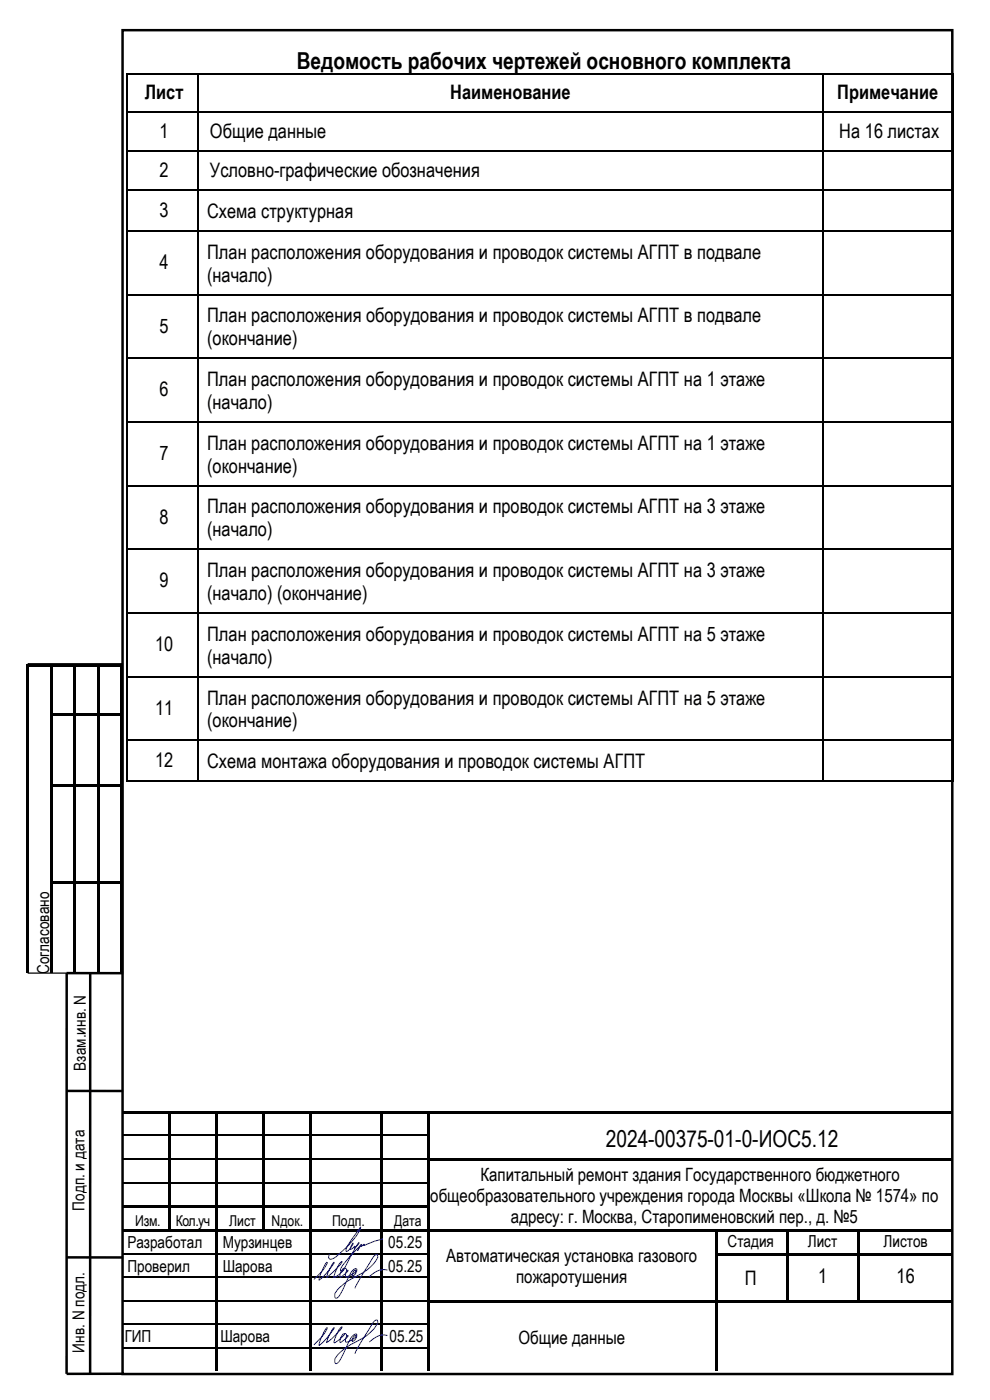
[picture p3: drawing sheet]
<svg xmlns="http://www.w3.org/2000/svg" width="210mm" height="297mm" viewBox="0 0 210 297" stroke-linecap="round" stroke-linejoin="round" font-family="sans-serif">
<defs><g id="words">
<g font-size="5">
<text x="63" y="14.6">Ведомость рабочих чертежей основного комплекта</text>
<text x="128.5" y="243.3">2024-00375-01-0-ИОС5.12</text>
</g>
<g font-size="4.2">
<text x="30.7" y="21.1">Лист</text>
<text x="95.5" y="21.1">Наименование</text>
<text x="177.6" y="21.1">Примечание</text>
<text x="33.8" y="29.3">1</text>
<text x="44.5" y="29.3">Общие данные</text>
<text x="178" y="29.3">На 16 листах</text>
<text x="33.8" y="37.5">2</text>
<text x="44.5" y="37.5">Условно-графические обозначения</text>
<text x="33.8" y="46">3</text>
<text x="43.9" y="46.3">Схема структурная</text>
<text x="33.8" y="57.1">4</text>
<text x="43.9" y="54.9">План расположения оборудования и проводок системы АГПТ в подвале</text>
<text x="43.9" y="59.8">(начало)</text>
<text x="33.8" y="70.6">5</text>
<text x="43.9" y="68.4">План расположения оборудования и проводок системы АГПТ в подвале</text>
<text x="43.9" y="73.3">(окончание)</text>
<text x="43.9" y="81.9">План расположения оборудования и проводок системы АГПТ на 1 этаже</text>
<text x="33.8" y="84.1">6</text>
<text x="43.9" y="86.8">(начало)</text>
<text x="43.9" y="95.4">План расположения оборудования и проводок системы АГПТ на 1 этаже</text>
<text x="33.8" y="97.6">7</text>
<text x="43.9" y="100.3">(окончание)</text>
<text x="33.8" y="111.1">8</text>
<text x="43.9" y="108.9">План расположения оборудования и проводок системы АГПТ на 3 этаже</text>
<text x="43.9" y="113.8">(начало)</text>
<text x="33.8" y="124.6">9</text>
<text x="43.9" y="122.4">План расположения оборудования и проводок системы АГПТ на 3 этаже</text>
<text x="43.9" y="127.3">(начало) (окончание)</text>
<text x="43.9" y="135.9">План расположения оборудования и проводок системы АГПТ на 5 этаже</text>
<text x="32.9" y="138.1">10</text>
<text x="43.9" y="140.8">(начало)</text>
<text x="43.9" y="149.5">План расположения оборудования и проводок системы АГПТ на 5 этаже</text>
<text x="32.9" y="151.6">11</text>
<text x="43.9" y="154.3">(окончание)</text>
<text x="32.9" y="162.7">12</text>
<text x="43.9" y="163">Схема монтажа оборудования и проводок системы АГПТ</text>
<text x="158" y="272.6">П</text>
<text x="173.6" y="272.2">1</text>
<text x="190.2" y="272.2">16</text>
</g>
<g font-size="3.9">
<text x="101.9" y="250.5">Капитальный ремонт здания Государственного бюджетного</text>
<text x="91.3" y="255">общеобразовательного учреждения города Москвы «Школа № 1574» по</text>
<text x="108.4" y="259.4">адресу: г. Москва, Старопименовский пер., д. №5</text>
<text x="94.6" y="267.8">Автоматическая установка газового</text>
<text x="109.5" y="272.2">пожаротушения</text>
<text x="110" y="285">Общие данные</text>
</g>
<g font-size="3.5">
<text x="10.4" y="206.6" transform="rotate(-90 10.4 206.6)">Согласовано</text>
<text x="18.2" y="227.1" transform="rotate(-90 18.2 227.1)">Взам.инв. N</text>
<text x="17.9" y="256.9" transform="rotate(-90 17.9 256.9)">Подп. и дата</text>
<text x="27" y="264.8">Разработал</text>
<text x="27" y="269.8">Проверил</text>
<text x="47.3" y="264.8">Мурзинцев</text>
<text x="47.3" y="269.8">Шарова</text>
<text x="82.4" y="264.8">05.25</text>
<text x="82.4" y="269.8">05.25</text>
<text x="154.3" y="264.6">Стадия</text>
<text x="171.4" y="264.6">Лист</text>
<text x="187.4" y="264.6">Листов</text>
<text x="17.9" y="286.9" transform="rotate(-90 17.9 286.9)">Инв. N подл.</text>
<text x="26.5" y="284.7">ГИП</text>
<text x="46.7" y="284.7">Шарова</text>
<text x="82.6" y="284.7">05.25</text>
</g>
<g font-size="3.2">
<text x="28.7" y="260">Изм.</text>
<text x="37.3" y="260">Кол.уч</text>
<text x="48.6" y="260">Лист</text>
<text x="57.6" y="260">Nдок.</text>
<text x="70.5" y="260">Подп.</text>
<text x="83.6" y="260">Дата</text>
</g>
</g></defs>
<g fill="#000">
<path d="M26 235.7h9.7v.6h-9.7z" fill-rule="evenodd"/>
<path d="M35.7 236.3h.5z" fill-rule="evenodd"/>
<path d="M35.7 235.7h.5v.6h-.5z" fill-rule="evenodd"/>
<path d="M36.2 235.7h9.5v.6h-9.5z" fill-rule="evenodd"/>
<path d="M45.7 236.3h.5z" fill-rule="evenodd"/>
<path d="M45.7 235.7h.5v.6h-.5z" fill-rule="evenodd"/>
<path d="M46.2 235.7h9.5v.6h-9.5z" fill-rule="evenodd"/>
<path d="M55.7 236.3h.5z" fill-rule="evenodd"/>
<path d="M55.7 235.7h.5v.6h-.5z" fill-rule="evenodd"/>
<path d="M56.2 235.7h9.5v.6h-9.5z" fill-rule="evenodd"/>
<path d="M65.7 236.3h.5z" fill-rule="evenodd"/>
<path d="M65.7 235.7h.5v.6h-.5z" fill-rule="evenodd"/>
<path d="M66.2 235.7h14.5v.6h-14.5z" fill-rule="evenodd"/>
<path d="M80.7 236.3h.6z" fill-rule="evenodd"/>
<path d="M80.7 235.7h.6v.6h-.6z" fill-rule="evenodd"/>
<path d="M81.3 235.7h9.4v.6h-9.4z" fill-rule="evenodd"/>
<path d="M90.7 236.3h.5z" fill-rule="evenodd"/>
<path d="M90.7 235.7h.5v.6h-.5z" fill-rule="evenodd"/>
<path d="M91.2 235.7h110.9v.6h-110.9z" fill-rule="evenodd"/>
<path d="M26 255.8h9.7v.5h-9.7z" fill-rule="evenodd"/>
<path d="M35.7 236.3h.5v4.4h-.5z" fill-rule="evenodd"/>
<path d="M35.7 240.7h.5v.3h-.5z" fill-rule="evenodd"/>
<path d="M35.7 241h.5v4.8h-.5z" fill-rule="evenodd"/>
<path d="M35.7 245.8h.5v.5h-.5z" fill-rule="evenodd"/>
<path d="M35.7 246.3h.5v4.5h-.5z" fill-rule="evenodd"/>
<path d="M35.7 250.8h.5v.2h-.5z" fill-rule="evenodd"/>
<path d="M35.7 251h.5v4.8h-.5z" fill-rule="evenodd"/>
<path d="M35.7 255.8h.5v.5h-.5z" fill-rule="evenodd"/>
<path d="M36.2 255.8h9.5v.5h-9.5z" fill-rule="evenodd"/>
<path d="M45.7 236.3h.5v4.4h-.5z" fill-rule="evenodd"/>
<path d="M45.7 240.7h.5v.3h-.5z" fill-rule="evenodd"/>
<path d="M45.7 241h.5v4.8h-.5z" fill-rule="evenodd"/>
<path d="M45.7 245.8h.5v.5h-.5z" fill-rule="evenodd"/>
<path d="M45.7 246.3h.5v4.5h-.5z" fill-rule="evenodd"/>
<path d="M45.7 250.8h.5v.2h-.5z" fill-rule="evenodd"/>
<path d="M45.7 251h.5v4.8h-.5z" fill-rule="evenodd"/>
<path d="M45.7 255.8h.5v.5h-.5z" fill-rule="evenodd"/>
<path d="M46.2 255.8h9.5v.5h-9.5z" fill-rule="evenodd"/>
<path d="M55.7 236.3h.5v4.4h-.5z" fill-rule="evenodd"/>
<path d="M55.7 240.7h.5v.3h-.5z" fill-rule="evenodd"/>
<path d="M55.7 241h.5v4.8h-.5z" fill-rule="evenodd"/>
<path d="M55.7 245.8h.5v.5h-.5z" fill-rule="evenodd"/>
<path d="M55.7 246.3h.5v4.5h-.5z" fill-rule="evenodd"/>
<path d="M55.7 250.8h.5v.2h-.5z" fill-rule="evenodd"/>
<path d="M55.7 251h.5v4.8h-.5z" fill-rule="evenodd"/>
<path d="M55.7 255.8h.5v.5h-.5z" fill-rule="evenodd"/>
<path d="M56.2 255.8h9.5v.5h-9.5z" fill-rule="evenodd"/>
<path d="M65.7 236.3h.5v4.4h-.5z" fill-rule="evenodd"/>
<path d="M65.7 240.7h.5v.3h-.5z" fill-rule="evenodd"/>
<path d="M65.7 241h.5v4.8h-.5z" fill-rule="evenodd"/>
<path d="M65.7 245.8h.5v.5h-.5z" fill-rule="evenodd"/>
<path d="M65.7 246.3h.5v4.5h-.5z" fill-rule="evenodd"/>
<path d="M65.7 250.8h.5v.2h-.5z" fill-rule="evenodd"/>
<path d="M65.7 251h.5v4.8h-.5z" fill-rule="evenodd"/>
<path d="M65.7 255.8h.5v.5h-.5z" fill-rule="evenodd"/>
<path d="M66.2 255.8h14.5v.5h-14.5z" fill-rule="evenodd"/>
<path d="M80.7 236.3h.6v4.4h-.6z" fill-rule="evenodd"/>
<path d="M80.7 240.7h.6v.3h-.6z" fill-rule="evenodd"/>
<path d="M80.7 241h.6v4.8h-.6z" fill-rule="evenodd"/>
<path d="M80.7 245.8h.6v.5h-.6z" fill-rule="evenodd"/>
<path d="M80.7 246.3h.6v4.5h-.6z" fill-rule="evenodd"/>
<path d="M80.7 250.8h.6v.2h-.6z" fill-rule="evenodd"/>
<path d="M80.7 251h.6v4.8h-.6z" fill-rule="evenodd"/>
<path d="M80.7 255.8h.6v.5h-.6z" fill-rule="evenodd"/>
<path d="M81.3 255.8h9.4v.5h-9.4z" fill-rule="evenodd"/>
<path d="M90.7 236.3h.5v4.4h-.5z" fill-rule="evenodd"/>
<path d="M90.7 240.7h.5v.3h-.5z" fill-rule="evenodd"/>
<path d="M90.7 241h.5v4.8h-.5z" fill-rule="evenodd"/>
<path d="M90.7 245.8h.5v.5h-.5z" fill-rule="evenodd"/>
<path d="M90.7 246.3h.5v4.5h-.5z" fill-rule="evenodd"/>
<path d="M90.7 250.8h.5v.2h-.5z" fill-rule="evenodd"/>
<path d="M90.7 251h.5v4.8h-.5z" fill-rule="evenodd"/>
<path d="M90.7 255.8h.5v.5h-.5z" fill-rule="evenodd"/>
<path d="M91.2 245.8h110.9v.5h-110.9z" fill-rule="evenodd"/>
<path d="M26 260.8h9.7v.5h-9.7z" fill-rule="evenodd"/>
<path d="M35.7 256.3h.5v4.5h-.5z" fill-rule="evenodd"/>
<path d="M35.7 260.8h.5v.5h-.5z" fill-rule="evenodd"/>
<path d="M36.2 260.8h9.5v.5h-9.5z" fill-rule="evenodd"/>
<path d="M45.7 256.3h.5v4.5h-.5z" fill-rule="evenodd"/>
<path d="M45.7 260.8h.5v.6h-.5z" fill-rule="evenodd"/>
<path d="M45.7 261.4h.5v4.4h-.5z" fill-rule="evenodd"/>
<path d="M45.7 265.8h.5v.6h-.5z" fill-rule="evenodd"/>
<path d="M45.7 266.4h.5v4.4h-.5z" fill-rule="evenodd"/>
<path d="M45.7 270.8h.5v.3h-.5z" fill-rule="evenodd"/>
<path d="M45.7 271.1h.5v4.7h-.5z" fill-rule="evenodd"/>
<path d="M45.7 275.8h.5v.6h-.5z" fill-rule="evenodd"/>
<path d="M46.2 260.8h9.5v.5h-9.5z" fill-rule="evenodd"/>
<path d="M55.7 256.3h.5v4.5h-.5z" fill-rule="evenodd"/>
<path d="M55.7 260.8h.5v.5h-.5z" fill-rule="evenodd"/>
<path d="M56.2 260.8h9.5v.5h-9.5z" fill-rule="evenodd"/>
<path d="M65.7 256.3h.5v4.5h-.5z" fill-rule="evenodd"/>
<path d="M65.7 260.8h.5v.6h-.5z" fill-rule="evenodd"/>
<path d="M65.7 261.4h.5v4.4h-.5z" fill-rule="evenodd"/>
<path d="M65.7 265.8h.5v.6h-.5z" fill-rule="evenodd"/>
<path d="M65.7 266.4h.5v4.4h-.5z" fill-rule="evenodd"/>
<path d="M65.7 270.8h.5v.3h-.5z" fill-rule="evenodd"/>
<path d="M65.7 271.1h.5v4.7h-.5z" fill-rule="evenodd"/>
<path d="M65.7 275.8h.5v.6h-.5z" fill-rule="evenodd"/>
<path d="M66.2 260.8h14.5v.5h-14.5z" fill-rule="evenodd"/>
<path d="M80.7 256.3h.6v4.5h-.6z" fill-rule="evenodd"/>
<path d="M80.7 260.8h.6v.6h-.6z" fill-rule="evenodd"/>
<path d="M80.7 261.4h.6v4.4h-.6z" fill-rule="evenodd"/>
<path d="M80.7 265.8h.6v.6h-.6z" fill-rule="evenodd"/>
<path d="M80.7 266.4h.6v4.4h-.6z" fill-rule="evenodd"/>
<path d="M80.7 270.8h.6v.3h-.6z" fill-rule="evenodd"/>
<path d="M80.7 271.1h.6v4.7h-.6z" fill-rule="evenodd"/>
<path d="M80.7 275.8h.6v.6h-.6z" fill-rule="evenodd"/>
<path d="M81.3 260.8h9.4v.5h-9.4z" fill-rule="evenodd"/>
<path d="M90.7 256.3h.5v4.5h-.5z" fill-rule="evenodd"/>
<path d="M90.7 260.8h.5v.6h-.5z" fill-rule="evenodd"/>
<path d="M90.7 261.4h.5v4.4h-.5z" fill-rule="evenodd"/>
<path d="M90.7 265.8h.5v.6h-.5z" fill-rule="evenodd"/>
<path d="M90.7 266.4h.5v4.4h-.5z" fill-rule="evenodd"/>
<path d="M90.7 270.8h.5v.3h-.5z" fill-rule="evenodd"/>
<path d="M90.7 271.1h.5v4.7h-.5z" fill-rule="evenodd"/>
<path d="M90.7 275.8h.5v.6h-.5z" fill-rule="evenodd"/>
<path d="M91.2 260.8h60.6v.5h-60.6z" fill-rule="evenodd"/>
<path d="M91.2 275.8h60.6v.6h-60.6z" fill-rule="evenodd"/>
<path d="M151.8 261.3l.5 .1z" fill-rule="evenodd"/>
<path d="M151.8 260.8h.5v.5h-.5z" fill-rule="evenodd"/>
<path d="M151.8 261.4h.5v4.4h-.5z" fill-rule="evenodd"/>
<path d="M151.8 265.8h.5v.6h-.5z" fill-rule="evenodd"/>
<path d="M151.8 266.4h.5v4.4h-.5z" fill-rule="evenodd"/>
<path d="M151.8 270.8h.5v.3h-.5z" fill-rule="evenodd"/>
<path d="M151.8 271.1h.5v4.7h-.5z" fill-rule="evenodd"/>
<path d="M151.8 275.8h.5v.6h-.5z" fill-rule="evenodd"/>
<path d="M152.3 260.8h14.5v.5h-14.5z" fill-rule="evenodd"/>
<path d="M152.3 265.8h14.5v.5h-14.5z" fill-rule="evenodd"/>
<path d="M152.3 275.8h14.5v.6h-14.5z" fill-rule="evenodd"/>
<path d="M166.8 261.3l.5 .1z" fill-rule="evenodd"/>
<path d="M166.8 260.8h.5v.5h-.5z" fill-rule="evenodd"/>
<path d="M166.8 261.4h.5v4.4h-.5z" fill-rule="evenodd"/>
<path d="M166.8 265.8h.5v.6h-.5z" fill-rule="evenodd"/>
<path d="M166.8 266.4h.5v4.4h-.5z" fill-rule="evenodd"/>
<path d="M166.8 270.8h.5v.3h-.5z" fill-rule="evenodd"/>
<path d="M166.8 271.1h.5v4.7h-.5z" fill-rule="evenodd"/>
<path d="M166.8 275.8h.5v.6h-.5z" fill-rule="evenodd"/>
<path d="M167.3 260.8h14.5v.5h-14.5z" fill-rule="evenodd"/>
<path d="M167.3 265.8h14.5v.5h-14.5z" fill-rule="evenodd"/>
<path d="M167.3 275.8h14.5v.6h-14.5z" fill-rule="evenodd"/>
<path d="M181.8 261.3l.5 .1z" fill-rule="evenodd"/>
<path d="M181.8 260.8h.5v.5h-.5z" fill-rule="evenodd"/>
<path d="M181.8 261.4h.5v4.4h-.5z" fill-rule="evenodd"/>
<path d="M181.8 265.8h.5v.6h-.5z" fill-rule="evenodd"/>
<path d="M181.8 266.4h.5v4.4h-.5z" fill-rule="evenodd"/>
<path d="M181.8 270.8h.5v.3h-.5z" fill-rule="evenodd"/>
<path d="M181.8 271.1h.5v4.7h-.5z" fill-rule="evenodd"/>
<path d="M181.8 275.8h.5v.6h-.5z" fill-rule="evenodd"/>
<path d="M182.3 260.8h19.8v.5h-19.8z" fill-rule="evenodd"/>
<path d="M182.3 265.8h19.8v.5h-19.8z" fill-rule="evenodd"/>
<path d="M182.3 275.8h19.8v.6h-19.8z" fill-rule="evenodd"/>
<path d="M45.7 276.4h.5v4.4h-.5z" fill-rule="evenodd"/>
<path d="M45.7 280.8h.5v.3h-.5z" fill-rule="evenodd"/>
<path d="M45.7 281.1h.5v4.7h-.5z" fill-rule="evenodd"/>
<path d="M45.7 285.8h.5v.3h-.5z" fill-rule="evenodd"/>
<path d="M45.7 286.1h.5v4.8h-.5z" fill-rule="evenodd"/>
<path d="M65.7 276.4h.5v4.4h-.5z" fill-rule="evenodd"/>
<path d="M65.7 280.8h.5v.3h-.5z" fill-rule="evenodd"/>
<path d="M65.7 281.1h.5v4.7h-.5z" fill-rule="evenodd"/>
<path d="M65.7 285.8h.5v.3h-.5z" fill-rule="evenodd"/>
<path d="M65.7 286.1h.5v4.8h-.5z" fill-rule="evenodd"/>
<path d="M80.7 276.4h.6v4.4h-.6z" fill-rule="evenodd"/>
<path d="M80.7 280.8h.6v.3h-.6z" fill-rule="evenodd"/>
<path d="M80.7 281.1h.6v4.7h-.6z" fill-rule="evenodd"/>
<path d="M80.7 285.8h.6v.3h-.6z" fill-rule="evenodd"/>
<path d="M80.7 286.1h.6v4.8h-.6z" fill-rule="evenodd"/>
<path d="M90.7 276.4h.5v4.4h-.5z" fill-rule="evenodd"/>
<path d="M90.7 280.8h.5v.3h-.5z" fill-rule="evenodd"/>
<path d="M90.7 281.1h.5v4.7h-.5z" fill-rule="evenodd"/>
<path d="M90.7 285.8h.5v.3h-.5z" fill-rule="evenodd"/>
<path d="M90.7 286.1h.5v4.8h-.5z" fill-rule="evenodd"/>
<path d="M151.8 276.4h.5v4.4h-.5z" fill-rule="evenodd"/>
<path d="M151.8 280.8h.5v.3h-.5z" fill-rule="evenodd"/>
<path d="M151.8 281.1h.5v4.7h-.5z" fill-rule="evenodd"/>
<path d="M151.8 285.8h.5v.3h-.5z" fill-rule="evenodd"/>
<path d="M151.8 286.1h.5v4.8h-.5z" fill-rule="evenodd"/>
</g>
<g fill="none" stroke="#000" stroke-width=".25">
<path d="M26 240.9h9.7M26 245.9h9.7M26 250.9h9.7M36.2 240.9h9.5M36.2 245.9h9.5M36.2 250.9h9.5M46.2 240.9h9.5M46.2 245.9h9.5M46.2 250.9h9.5M56.2 240.9h9.5M56.2 245.9h9.5M56.2 250.9h9.5"/>
<path d="M66.2 240.9h14.5M66.2 245.9h14.5M66.2 250.9h14.5M81.3 240.9h9.4M81.3 245.9h9.4M81.3 250.9h9.4M26 265.9h19.7M26 270.9h19.7M26 276h19.7M46.2 265.9h19.5M46.2 270.9h19.5M46.2 276h19.5"/>
<path d="M66.2 265.9h14.5M66.2 270.9h14.5M66.2 276h14.5M81.3 265.9h9.4M81.3 270.9h9.4M81.3 276h9.4M26 281h19.7M26 286h19.7M46.2 281h19.5M46.2 286h19.5M66.2 281h14.5M66.2 286h14.5"/>
<path d="M81.3 281h9.4M81.3 286h9.4"/>
</g>
<g fill="#fff">
<path d="M14.9 208.3h3.7v21.5h-3.7z" fill-rule="evenodd"/>
<path d="M14.6 236.2h4v24h-4z" fill-rule="evenodd"/>
<path d="M14.6 266.7h4v23.2h-4z" fill-rule="evenodd"/>
</g>
<path d="M26 6.4h176v285.1h-176z" fill="none" stroke="#000" stroke-width=".53"/>
<path d="M6 140.8h20v65.6h-20z" fill="none" stroke="#000" stroke-width=".26"/>
<g fill="#000">
<path d="M5.6 141h.5v.5h-.5z" fill-rule="evenodd"/>
<path d="M5.6 141h.5v.5h-.5z" fill-rule="evenodd"/>
<path d="M5.6 141.5h.5v9.8h-.5z" fill-rule="evenodd"/>
<path d="M5.6 151.3h.5v.6h-.5z" fill-rule="evenodd"/>
<path d="M6.1 141h4.5v.5h-4.5z" fill-rule="evenodd"/>
<path d="M10.6 141.5h.5z" fill-rule="evenodd"/>
<path d="M10.6 141h.5v.5h-.5z" fill-rule="evenodd"/>
<path d="M10.6 141.5h.5v9.8h-.5z" fill-rule="evenodd"/>
<path d="M10.6 151.3h.5v.6h-.5z" fill-rule="evenodd"/>
<path d="M11.1 141h4.5v.5h-4.5z" fill-rule="evenodd"/>
<path d="M11.1 151.3h4.5v.5h-4.5z" fill-rule="evenodd"/>
<path d="M15.6 141.5h.5z" fill-rule="evenodd"/>
<path d="M15.6 141h.5v.5h-.5z" fill-rule="evenodd"/>
<path d="M15.6 141.5h.5v9.8h-.5z" fill-rule="evenodd"/>
<path d="M15.6 151.3h.5v.6h-.5z" fill-rule="evenodd"/>
<path d="M16.1 141h4.5v.5h-4.5z" fill-rule="evenodd"/>
<path d="M16.1 151.3h4.5v.5h-4.5z" fill-rule="evenodd"/>
<path d="M20.6 141.5h.5z" fill-rule="evenodd"/>
<path d="M20.6 141h.5v.5h-.5z" fill-rule="evenodd"/>
<path d="M20.6 141.5h.5v9.8h-.5z" fill-rule="evenodd"/>
<path d="M20.6 151.3h.5v.6h-.5z" fill-rule="evenodd"/>
<path d="M21.1 141h4.5v.5h-4.5z" fill-rule="evenodd"/>
<path d="M21.1 151.3h4.5v.5h-4.5z" fill-rule="evenodd"/>
<path d="M25.6 141h.5v.5h-.5z" fill-rule="evenodd"/>
<path d="M25.6 141h.5v.5h-.5z" fill-rule="evenodd"/>
<path d="M25.6 141.5h.5v9.8h-.5z" fill-rule="evenodd"/>
<path d="M25.6 151.3h.5v.6h-.5z" fill-rule="evenodd"/>
<path d="M5.6 151.9h.5v14.5h-.5z" fill-rule="evenodd"/>
<path d="M5.6 166.4h.5v.5h-.5z" fill-rule="evenodd"/>
<path d="M10.6 151.9h.5v14.5h-.5z" fill-rule="evenodd"/>
<path d="M10.6 166.4h.5v.5h-.5z" fill-rule="evenodd"/>
<path d="M11.1 166.4h4.5v.5h-4.5z" fill-rule="evenodd"/>
<path d="M15.6 151.9h.5v14.5h-.5z" fill-rule="evenodd"/>
<path d="M15.6 166.4h.5v.5h-.5z" fill-rule="evenodd"/>
<path d="M16.1 166.4h4.5v.5h-4.5z" fill-rule="evenodd"/>
<path d="M20.6 151.9h.5v14.5h-.5z" fill-rule="evenodd"/>
<path d="M20.6 166.4h.5v.5h-.5z" fill-rule="evenodd"/>
<path d="M21.1 166.4h4.5v.5h-4.5z" fill-rule="evenodd"/>
<path d="M25.6 151.9h.5v14.5h-.5z" fill-rule="evenodd"/>
<path d="M25.6 166.4h.5v.5h-.5z" fill-rule="evenodd"/>
<path d="M5.6 166.9h.5v20h-.5z" fill-rule="evenodd"/>
<path d="M5.6 186.9h.5v.6h-.5z" fill-rule="evenodd"/>
<path d="M10.6 166.9h.5v20h-.5z" fill-rule="evenodd"/>
<path d="M10.6 186.9h.5v.6h-.5z" fill-rule="evenodd"/>
<path d="M11.1 186.9h4.5v.5h-4.5z" fill-rule="evenodd"/>
<path d="M15.6 166.9h.5v20h-.5z" fill-rule="evenodd"/>
<path d="M15.6 186.9h.5v.6h-.5z" fill-rule="evenodd"/>
<path d="M16.1 186.9h4.5v.5h-4.5z" fill-rule="evenodd"/>
<path d="M20.6 166.9h.5v20h-.5z" fill-rule="evenodd"/>
<path d="M20.6 186.9h.5v.6h-.5z" fill-rule="evenodd"/>
<path d="M21.1 186.9h4.5v.5h-4.5z" fill-rule="evenodd"/>
<path d="M25.6 166.9h.5v20h-.5z" fill-rule="evenodd"/>
<path d="M25.6 186.9h.5v.6h-.5z" fill-rule="evenodd"/>
<path d="M5.6 187.5h.5v18.9h-.5z" fill-rule="evenodd"/>
<path d="M10.6 187.5h.5v18.9h-.5z" fill-rule="evenodd"/>
<path d="M15.6 187.5h.5v18.9h-.5z" fill-rule="evenodd"/>
<path d="M20.6 187.5h.5v18.9h-.5z" fill-rule="evenodd"/>
<path d="M25.6 187.5h.5v18.9h-.5z" fill-rule="evenodd"/>
</g>
<path d="M20 206.8h5v22.4h-5z" fill-rule="evenodd" fill="#fff"/>
<path d="M14.1 206.4l12 .1M14.1 206.4v85.1l12-.1M19.1 206.4v85.1M14.1 231.4l12 .1M14.1 266.8h12" fill="none" stroke="#000" stroke-width=".53"/>
<path d="M73 269l.3 .1 .2 .2a1.71 1.71 0 0 1-1.3 1.6l-.1-.5a1.98 1.98 0 0 1 .9-1.4l.1 .1a5 5 0 0 1-2.2 1.9 5.6 5.6 0 0 1 1.5-3.4h.2a12.4 12.4 0 0 1-3.4 3.3l.3-.7a4.7 4.7 0 0 1 1.4-2.4l-1.7 2.3-1.5 1.5a9.5 9.5 0 0 1 1.7-3.8v.1a9.5 9.5 0 0 1-2.8 3.5M73.4 270l.5-.4-.1-.1a1.14 1.14 0 0 0-.4 1.4 3.1 3.1 0 0 0 2.1-1.4 .85 .85 0 0 0-.7 1.2 1.25 1.25 0 0 0 .8-1.5h-.5l-.5 .6-1.8 3.7a2.83 2.83 0 0 1-1.5 1.9l-.3-.3a1.42 1.42 0 0 1 .6-1.4l.5-.6a11.5 11.5 0 0 1 3.6-2.3 9.3 9.3 0 0 0 4.4-4l-.1-.6a1 1 0 0 0-.9 .6l-2.6 4.3-1.2 2.2M81.2 262.9l-1.7 .4-2.3 .9 .1-.2-.6 .5 .1-.4a1.7 1.7 0 0 0-1 1.3l.9-1.4-.2 .2a25.2 25.2 0 0 0-4.2 5l-.1 .4 .3 .1 .6-.7a28.9 28.9 0 0 1 3-5.4h.1a1.35 1.35 0 0 1-1.1 1.1l.2-.3-.5 .4-.5 .2 .6-1.3a2.46 2.46 0 0 1-1.1 1.7l-.3 .1-.1-.1a2.13 2.13 0 0 1 .6-1.6l2.5-3.5a9.9 9.9 0 0 1-3.4 4.7l-1.8 1.7-1.2 .5a.6 .6 0 0 1-.2-1M82.2 269.4h-.4a4 4 0 0 0-3.5 1.4M73 282.9h.2a.79 .79 0 0 1 .4 .9 .79 .79 0 0 1-.7 .6l-.6 .4-.2-.2v-.4a1.85 1.85 0 0 1 .9-1.3l.1 .1a5 5 0 0 1-2.2 1.9 5.5 5.5 0 0 1 1.5-3.4h.2a11.4 11.4 0 0 1-3.4 3.3l.3-.7a5.3 5.3 0 0 1 1.4-2.5l-1.7 2.4-1.5 1.4a9.5 9.5 0 0 1 1.7-3.8v.2a9.7 9.7 0 0 1-2.8 3.5M73.4 283.9l.5-.6a1.08 1.08 0 0 0-.5 1.4 3 3 0 0 0 2.1-1.3 .86 .86 0 0 0-.7 1.2 1.29 1.29 0 0 0 .8-1.6l-.5 .1-.5 .5-1.8 3.8a2.82 2.82 0 0 1-1.5 1.9l-.3-.3a3.2 3.2 0 0 1 1.8-2.7l1.6-1.1a14.9 14.9 0 0 0 4.9-3.3l.8-1.3-.1-.6a.89 .89 0 0 0-.9 .7l-2.6 4.2-1.2 2.3M82.2 283.3h-.4a3.2 3.2 0 0 0-2.6 .8l-.9 .6" fill="none" stroke="#00f" stroke-width=".21"/>
<g fill="#000">
<path d="M26.8 15.7h.3v.2h-.3z" fill-rule="evenodd"/>
<path d="M26.8 15.7h.3v.2h-.3z" fill-rule="evenodd"/>
<path d="M41.9 15.7h.3v.2h-.3z" fill-rule="evenodd"/>
<path d="M174.4 15.7h.3v.2h-.3z" fill-rule="evenodd"/>
<path d="M202 15.7h.2v.2h-.2z" fill-rule="evenodd"/>
<path d="M202 15.7h.2v.2h-.2z" fill-rule="evenodd"/>
<path d="M26.8 23.7h.3v.3h-.3z" fill-rule="evenodd"/>
<path d="M26.8 32h.3v.2h-.3z" fill-rule="evenodd"/>
<path d="M41.9 23.7h.3v.3h-.3z" fill-rule="evenodd"/>
<path d="M41.9 32h.3v.2h-.3z" fill-rule="evenodd"/>
<path d="M174.4 23.7h.3v.3h-.3z" fill-rule="evenodd"/>
<path d="M174.4 32h.3v.2h-.3z" fill-rule="evenodd"/>
<path d="M202 23.7h.2v.3h-.2z" fill-rule="evenodd"/>
<path d="M202 32h.2v.2h-.2z" fill-rule="evenodd"/>
<path d="M26.8 40.3h.3v.2h-.3z" fill-rule="evenodd"/>
<path d="M26.8 48.9h.3v.3h-.3z" fill-rule="evenodd"/>
<path d="M41.9 40.3h.3v.2h-.3z" fill-rule="evenodd"/>
<path d="M41.9 48.9h.3v.3h-.3z" fill-rule="evenodd"/>
<path d="M174.4 40.3h.3v.2h-.3z" fill-rule="evenodd"/>
<path d="M174.4 48.9h.3v.3h-.3z" fill-rule="evenodd"/>
<path d="M202 40.3h.2v.2h-.2z" fill-rule="evenodd"/>
<path d="M202 48.9h.2v.3h-.2z" fill-rule="evenodd"/>
<path d="M26.8 62.4h.3v.3h-.3z" fill-rule="evenodd"/>
<path d="M26.8 75.9h.3v.3h-.3z" fill-rule="evenodd"/>
<path d="M41.9 62.4h.3v.3h-.3z" fill-rule="evenodd"/>
<path d="M41.9 75.9h.3v.3h-.3z" fill-rule="evenodd"/>
<path d="M174.4 62.4h.3v.3h-.3z" fill-rule="evenodd"/>
<path d="M174.4 75.9h.3v.3h-.3z" fill-rule="evenodd"/>
<path d="M202 62.4h.2v.3h-.2z" fill-rule="evenodd"/>
<path d="M202 75.9h.2v.3h-.2z" fill-rule="evenodd"/>
<path d="M26.8 89.4h.3v.3h-.3z" fill-rule="evenodd"/>
<path d="M41.9 89.4h.3v.3h-.3z" fill-rule="evenodd"/>
<path d="M174.4 89.4h.3v.3h-.3z" fill-rule="evenodd"/>
<path d="M202 89.4h.2v.3h-.2z" fill-rule="evenodd"/>
<path d="M26.8 102.9h.3v.3h-.3z" fill-rule="evenodd"/>
<path d="M26.8 116.4h.3v.3h-.3z" fill-rule="evenodd"/>
<path d="M41.9 102.9h.3v.3h-.3z" fill-rule="evenodd"/>
<path d="M41.9 116.4h.3v.3h-.3z" fill-rule="evenodd"/>
<path d="M174.4 102.9h.3v.3h-.3z" fill-rule="evenodd"/>
<path d="M174.4 116.4h.3v.3h-.3z" fill-rule="evenodd"/>
<path d="M202 102.9h.2v.3h-.2z" fill-rule="evenodd"/>
<path d="M202 116.4h.2v.3h-.2z" fill-rule="evenodd"/>
<path d="M26.8 129.9h.3v.3h-.3z" fill-rule="evenodd"/>
<path d="M41.9 129.9h.3v.3h-.3z" fill-rule="evenodd"/>
<path d="M174.4 129.9h.3v.3h-.3z" fill-rule="evenodd"/>
<path d="M202 129.9h.2v.3h-.2z" fill-rule="evenodd"/>
<path d="M26.8 143.4h.3v.3h-.3z" fill-rule="evenodd"/>
<path d="M26.8 157h.3v.2h-.3z" fill-rule="evenodd"/>
<path d="M41.9 143.4h.3v.3h-.3z" fill-rule="evenodd"/>
<path d="M41.9 157h.3v.2h-.3z" fill-rule="evenodd"/>
<path d="M174.4 143.4h.3v.3h-.3z" fill-rule="evenodd"/>
<path d="M174.4 157h.3v.2h-.3z" fill-rule="evenodd"/>
<path d="M202 143.4h.2v.3h-.2z" fill-rule="evenodd"/>
<path d="M202 157h.2v.2h-.2z" fill-rule="evenodd"/>
<path d="M26.8 165.6h.3v.3h-.3z" fill-rule="evenodd"/>
<path d="M26.8 165.6h.3v.3h-.3z" fill-rule="evenodd"/>
<path d="M41.9 165.6h.3v.3h-.3z" fill-rule="evenodd"/>
<path d="M174.4 165.6h.3v.3h-.3z" fill-rule="evenodd"/>
<path d="M202 165.6h.2v.3h-.2z" fill-rule="evenodd"/>
<path d="M202 165.6h.2v.3h-.2z" fill-rule="evenodd"/>
</g>
<g fill="none" stroke="#000" stroke-width=".25">
<path d="M27 15.9v7.8M27.1 15.8h14.8M42 15.9v7.8M42.2 15.8h132.2M174.6 15.9v7.8M174.7 15.8h27.3M202.1 15.9v7.8M27 24v8M27 32.2v8.1M27.1 23.8h14.8M27.1 32.1h14.8M42 24v8"/>
<path d="M42 32.2v8.1M42.2 23.8h132.2M42.2 32.1h132.2M174.6 24v8M174.6 32.2v8.1M174.7 23.8h27.3M174.7 32.1h27.3M202.1 24v8M202.1 32.2v8.1M27 40.5v8.4M27 49.2v13.2M27.1 40.4h14.8"/>
<path d="M27.1 49h14.8M42 40.5v8.4M42 49.2v13.2M42.2 40.4h132.2M42.2 49h132.2M174.6 40.5v8.4M174.6 49.2v13.2M174.7 40.4h27.3M174.7 49h27.3M202.1 40.5v8.4M202.1 49.2v13.2M27 62.7v13.2"/>
<path d="M27 76.2v13.2M27.1 62.5h14.8M27.1 76h14.8M42 62.7v13.2M42 76.2v13.2M42.2 62.5h132.2M42.2 76h132.2M174.6 62.7v13.2M174.6 76.2v13.2M174.7 62.5h27.3M174.7 76h27.3M202.1 62.7v13.2"/>
<path d="M202.1 76.2v13.2M27 89.7v13.2M27.1 89.6h14.8M42 89.7v13.2M42.2 89.6h132.2M174.6 89.7v13.2M174.7 89.6h27.3M202.1 89.7v13.2M27 103.2v13.2M27 116.7v13.2M27.1 103.1h14.8M27.1 116.6h14.8"/>
<path d="M42 103.2v13.2M42 116.7v13.2M42.2 103.1h132.2M42.2 116.6h132.2M174.6 103.2v13.2M174.6 116.7v13.2M174.7 103.1h27.3M174.7 116.6h27.3M202.1 103.2v13.2M202.1 116.7v13.2M27 130.2v13.2M27.1 130.1h14.8"/>
<path d="M42 130.2v13.2M42.2 130.1h132.2M174.6 130.2v13.2M174.7 130.1h27.3M202.1 130.2v13.2M27 143.7v13.3M27 157.2v8.4M27.1 143.6h14.8M27.1 157.1h14.8M42 143.7v13.3M42 157.2v8.4M42.2 143.6h132.2"/>
<path d="M42.2 157.1h132.2M174.6 143.7v13.3M174.6 157.2v8.4M174.7 143.6h27.3M174.7 157.1h27.3M202.1 143.7v13.3M202.1 157.2v8.4M27.1 165.8h14.8M42.2 165.8h132.2M174.7 165.8h27.3"/>
</g>
<use href="#words"/>
</svg>
